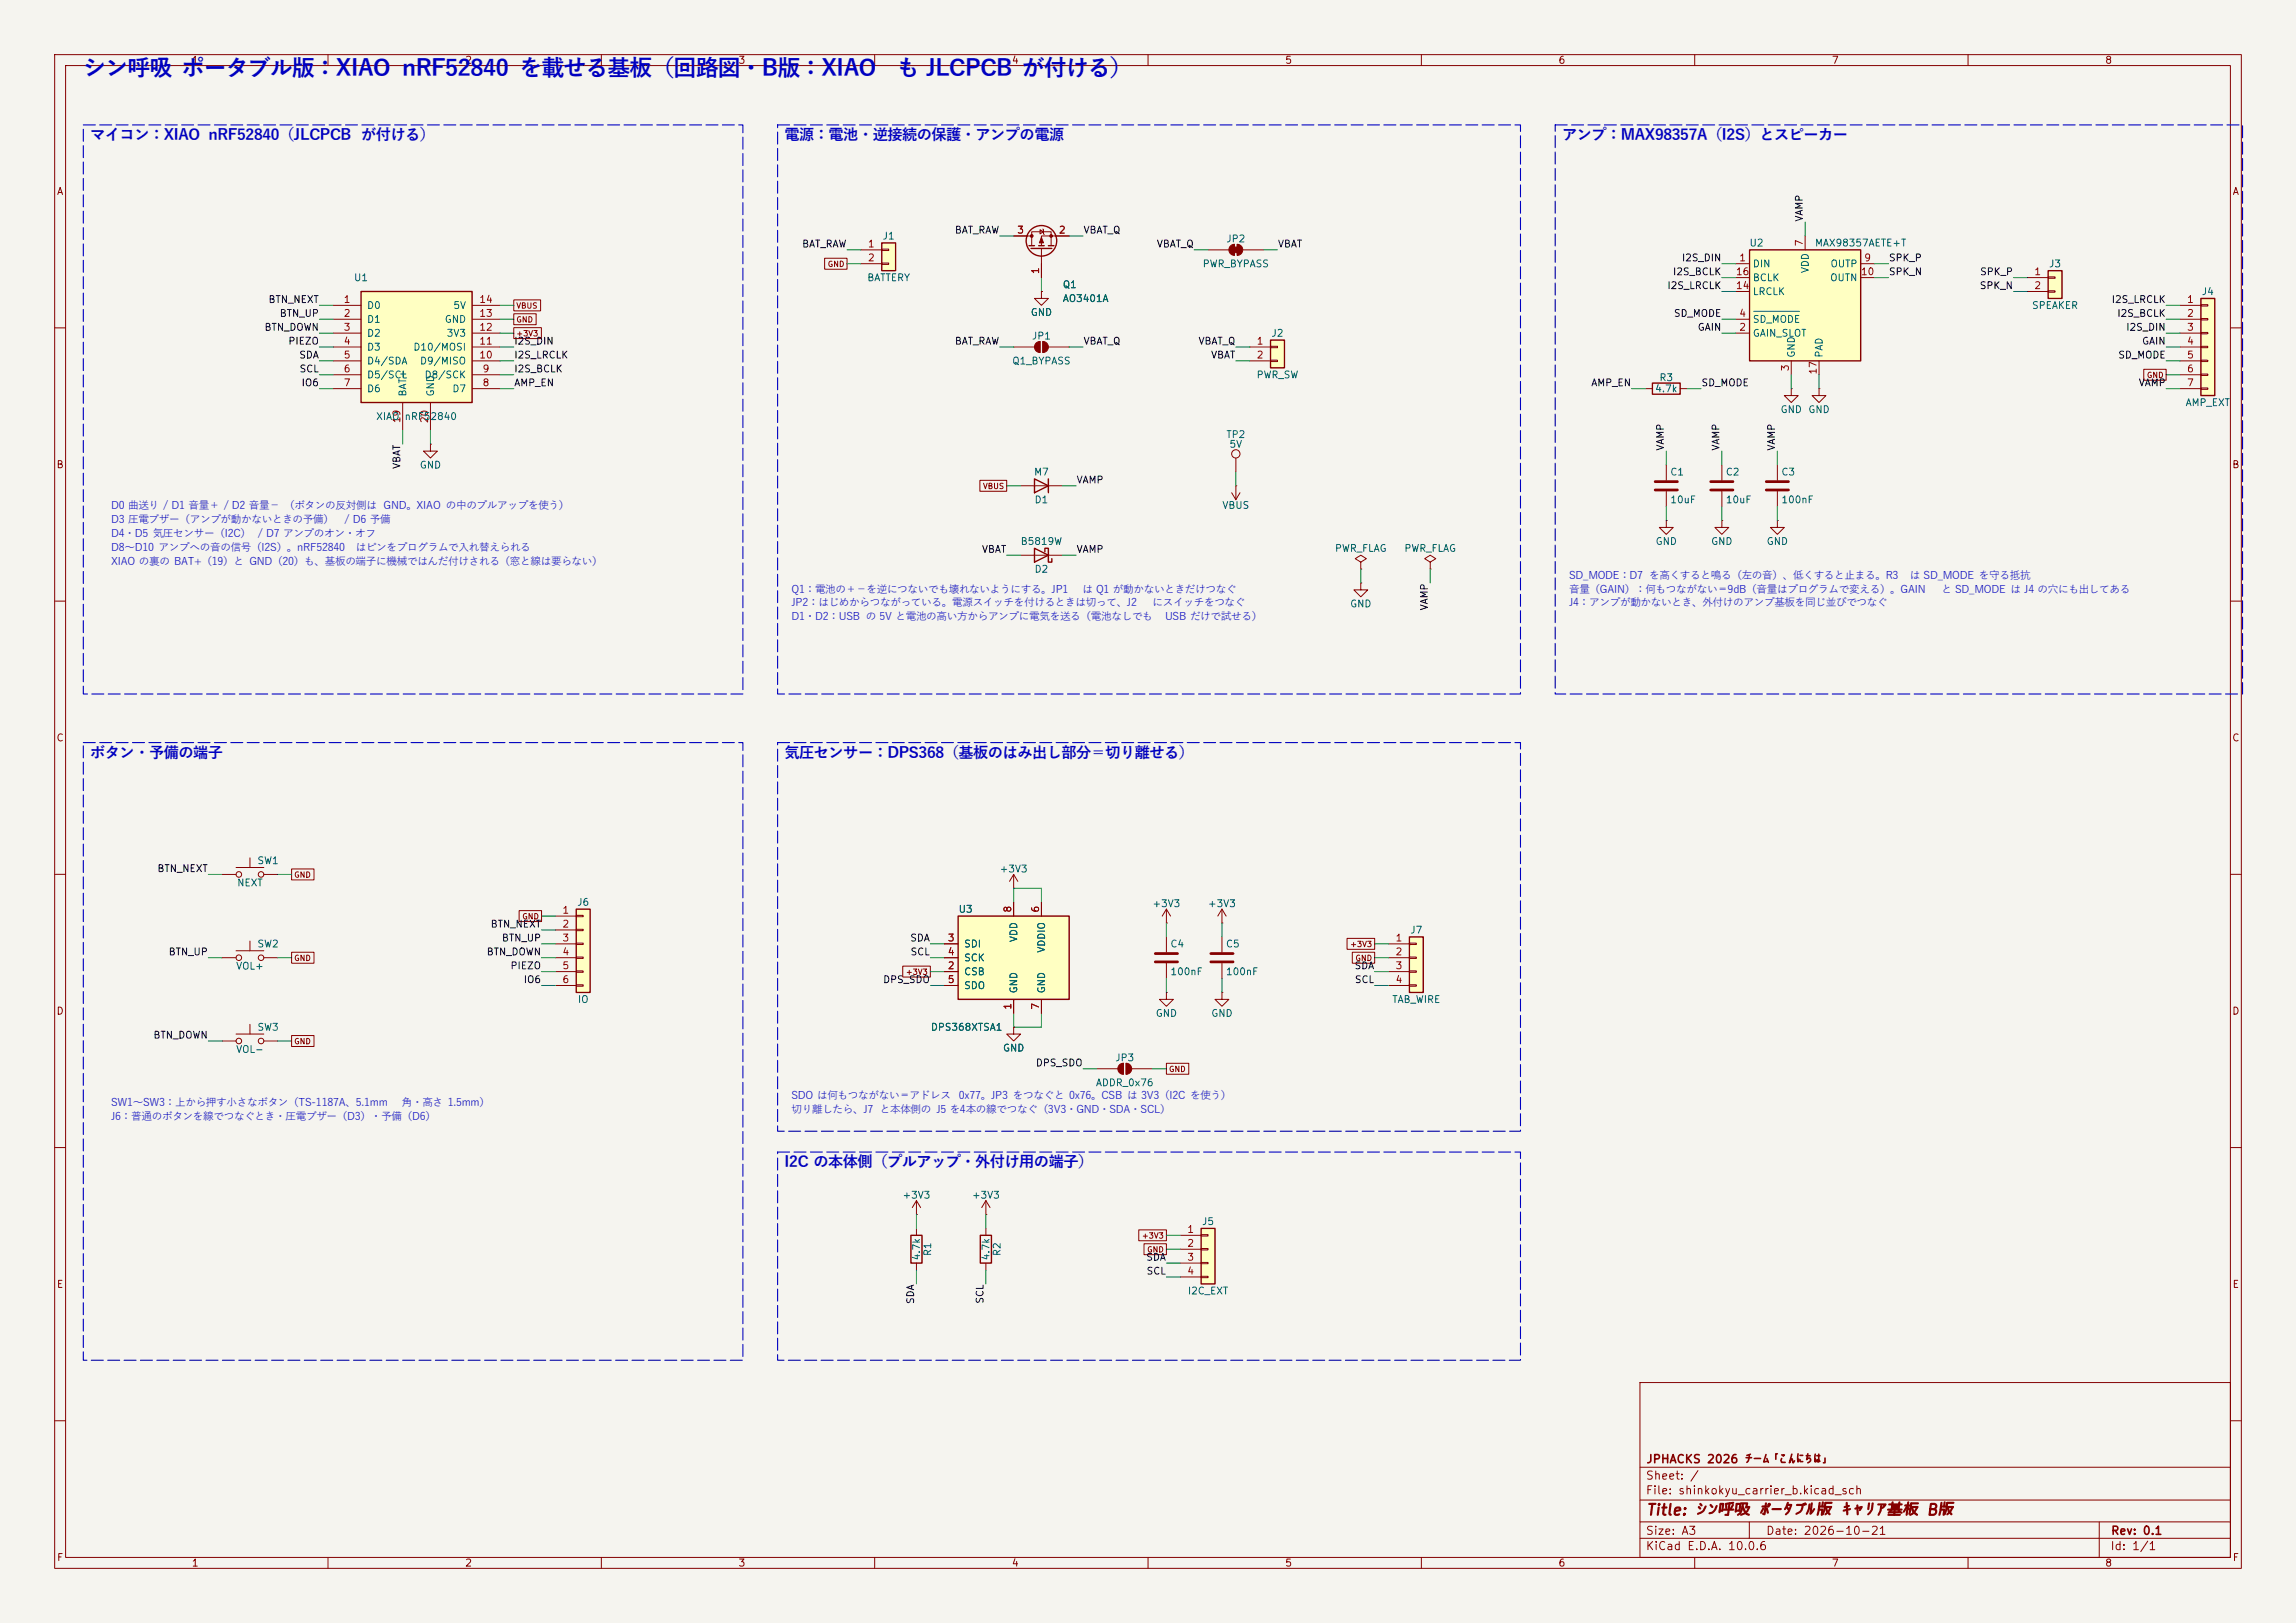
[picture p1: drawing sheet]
<svg xmlns="http://www.w3.org/2000/svg" width="420mm" height="297mm" viewBox="0 0 420 297" stroke-linecap="round" stroke-linejoin="round" font-family="sans-serif">
<defs><g id="words">
<g font-size="4.2" fill="#0000c2">
<text x="15.2" y="13.8">シン呼吸 ポータブル版：XIAO nRF52840 を載せる基板（回路図・B版：XIAO</text>
<text x="164" y="13.8">も JLCPCB が付ける）</text>
</g>
<g font-size="2.8" fill="#0000c2">
<text x="16.5" y="25.6">マイコン：XIAO nRF52840（JLCPCB が付ける）</text>
<text x="143.5" y="25.6">電源：電池・逆接続の保護・アンプの電源</text>
<text x="285.8" y="25.6">アンプ：MAX98357A（I2S）とスピーカー</text>
<text x="16.5" y="138.7">ボタン・予備の端子</text>
<text x="143.5" y="138.7">気圧センサー：DPS368（基板のはみ出し部分＝切り離せる）</text>
<text x="143.5" y="213.6">I2C の本体側（プルアップ・外付け用の端子）</text>
</g>
<text font-size="2" fill="#840000" x="301" y="277.8">Title: シン呼吸 ポータブル版 キャリア基板 B版</text>
<g font-size="1.9" fill="#0000c2">
<text x="20.3" y="95.7">D3 圧電ブザー（アンプが動かないときの予備）</text>
<text x="20.3" y="93.2">D0 曲送り / D1 音量＋ / D2 音量− （ボタンの反対側は GND。XIAO の中のプルアップを使う）</text>
<text x="63" y="95.7">/ D6 予備</text>
<text x="20.3" y="98.3">D4・D5 気圧センサー（I2C） / D7 アンプのオン・オフ</text>
<text x="20.3" y="100.8">D8〜D10 アンプへの音の信号（I2S）。nRF52840</text>
<text x="65.1" y="100.8">はピンをプログラムで入れ替えられる</text>
<text x="20.3" y="103.3">XIAO の裏の BAT+（19）と GND（20）も、基板の端子に機械ではんだ付けされる（窓と線は要らない）</text>
<text x="287" y="105.9">SD_MODE：D7 を高くすると鳴る（左の音）、低くすると止まる。R3</text>
<text x="349.3" y="105.9">は SD_MODE を守る抵抗</text>
<text x="144.8" y="108.4">Q1：電池の＋−を逆につないでも壊れないようにする。JP1</text>
<text x="144.8" y="111">JP2：はじめからつながっている。電源スイッチを付けるときは切って、J2</text>
<text x="144.8" y="113.5">D1・D2：USB の 5V と電池の高い方からアンプに電気を送る（電池なしでも</text>
<text x="198" y="108.4">は Q1 が動かないときだけつなぐ</text>
<text x="210.8" y="111">にスイッチをつなぐ</text>
<text x="213.1" y="113.5">USB だけで試せる）</text>
<text x="287" y="108.4">音量（GAIN）：何もつながない＝9dB（音量はプログラムで変える）。GAIN</text>
<text x="287" y="111">J4：アンプが動かないとき、外付けのアンプ基板を同じ並びでつなぐ</text>
<text x="355.1" y="108.4">と SD_MODE は J4 の穴にも出してある</text>
<text x="20.3" y="202.4">SW1〜SW3：上から押す小さなボタン（TS-1187A、5.1mm</text>
<text x="73.5" y="202.4">角・高さ 1.5mm）</text>
<text x="144.8" y="201.1">SDO は何もつながない＝アドレス</text>
<text x="144.8" y="203.7">切り離したら、J7 と本体側の J5 を4本の線でつなぐ（3V3・GND・SDA・SCL）</text>
<text x="175.4" y="201.1">0x77。JP3 をつなぐと 0x76。CSB は 3V3（I2C を使う）</text>
<text x="20.3" y="204.9">J6：普通のボタンを線でつなぐとき・圧電ブザー（D3）・予備（D6）</text>
</g>
<g font-size="1.5" fill="#840000">
<text x="301" y="268.1">JPHACKS 2026 チーム「こんにちは」</text>
<text x="300.9" y="273.8">File: shinkokyu_carrier_b.kicad_sch</text>
<text x="300.9" y="271.1">Sheet: /</text>
<text x="300.9" y="281.2">Size: A3</text>
<text x="322.9" y="281.2">Date: 2026-10-21</text>
<text x="386" y="281.2">Rev: 0.1</text>
<text x="300.9" y="284">KiCad E.D.A. 10.0.6</text>
<text x="385.9" y="284">Id: 1/1</text>
</g>
<g font-size="1.3" fill="#840000">
<text x="35" y="12">1</text>
<text x="85" y="12">2</text>
<text x="135" y="12">3</text>
<text x="185" y="12">4</text>
<text x="235" y="12">5</text>
<text x="285" y="12">6</text>
<text x="335" y="12">7</text>
<text x="385" y="12">8</text>
<text x="10.3" y="36">A</text>
<text x="408.3" y="36">A</text>
<text x="10.2" y="86">B</text>
<text x="408.2" y="86">B</text>
<text x="10.2" y="136">C</text>
<text x="408.2" y="136">C</text>
<text x="10.2" y="186">D</text>
<text x="408.2" y="186">D</text>
<text x="10.3" y="236">E</text>
<text x="408.3" y="236">E</text>
<text x="10.3" y="286">F</text>
<text x="35" y="287">1</text>
<text x="85" y="287">2</text>
<text x="135" y="287">3</text>
<text x="185" y="287">4</text>
<text x="235" y="287">5</text>
<text x="285" y="287">6</text>
<text x="335" y="287">7</text>
<text x="385" y="287">8</text>
<text x="408.3" y="286">F</text>
</g>
<g font-size="1.3" fill="#0f0f0f">
<text x="330.1" y="40.7" transform="rotate(-90 330.1 40.7)">VAMP</text>
<text x="146.6" y="45.6">BAT_RAW</text>
<text x="174.5" y="43.1">BAT_RAW</text>
<text x="198.1" y="43.1">VBAT_Q</text>
<text x="211.5" y="45.6">VBAT_Q</text>
<text x="233.7" y="45.6">VBAT</text>
<text x="304.9" y="53.2">I2S_LRCLK</text>
<text x="305.9" y="50.7">I2S_BCLK</text>
<text x="307.5" y="48.1">I2S_DIN</text>
<text x="345.4" y="50.7">SPK_N</text>
<text x="345.4" y="48.1">SPK_P</text>
<text x="362" y="53.2">SPK_N</text>
<text x="362.1" y="50.7">SPK_P</text>
<text x="49" y="55.8">BTN_NEXT</text>
<text x="51.1" y="58.3">BTN_UP</text>
<text x="306.1" y="58.3">SD_MODE</text>
<text x="386.2" y="55.8">I2S_LRCLK</text>
<text x="387.2" y="58.3">I2S_BCLK</text>
<text x="48.3" y="60.8">BTN_DOWN</text>
<text x="52.6" y="63.4">PIEZO</text>
<text x="54.6" y="65.9">SDA</text>
<text x="94" y="63.4">I2S_DIN</text>
<text x="94" y="65.9">I2S_LRCLK</text>
<text x="174.5" y="63.4">BAT_RAW</text>
<text x="198.1" y="63.4">VBAT_Q</text>
<text x="219.1" y="63.4">VBAT_Q</text>
<text x="221.4" y="65.9">VBAT</text>
<text x="310.4" y="60.8">GAIN</text>
<text x="387.4" y="65.9">SD_MODE</text>
<text x="388.8" y="60.8">I2S_DIN</text>
<text x="391.7" y="63.4">GAIN</text>
<text x="54.7" y="68.5">SCL</text>
<text x="55" y="71">IO6</text>
<text x="94" y="71">AMP_EN</text>
<text x="94" y="68.5">I2S_BCLK</text>
<text x="291" y="71">AMP_EN</text>
<text x="311.1" y="71">SD_MODE</text>
<text x="391.1" y="71">VAMP</text>
<text x="304.7" y="82.6" transform="rotate(-90 304.7 82.6)">VAMP</text>
<text x="314.8" y="82.6" transform="rotate(-90 314.8 82.6)">VAMP</text>
<text x="325" y="82.6" transform="rotate(-90 325 82.6)">VAMP</text>
<text x="73.5" y="85.9" transform="rotate(-90 73.5 85.9)">VBAT</text>
<text x="196.8" y="88.8">VAMP</text>
<text x="179.5" y="101.5">VBAT</text>
<text x="196.8" y="101.5">VAMP</text>
<text x="261.5" y="111.8" transform="rotate(-90 261.5 111.8)">VAMP</text>
<text x="28.7" y="159.9">BTN_NEXT</text>
<text x="89.6" y="170.1">BTN_NEXT</text>
<text x="91.7" y="172.6">BTN_UP</text>
<text x="166.4" y="172.6">SDA</text>
<text x="30.7" y="175.1">BTN_UP</text>
<text x="88.9" y="175.1">BTN_DOWN</text>
<text x="93.3" y="177.7">PIEZO</text>
<text x="166.4" y="175.1">SCL</text>
<text x="247.7" y="177.7">SDA</text>
<text x="95.7" y="180.2">IO6</text>
<text x="161.4" y="180.2">DPS_SDO</text>
<text x="247.7" y="180.2">SCL</text>
<text x="28" y="190.4">BTN_DOWN</text>
<text x="189.4" y="195.5">DPS_SDO</text>
<text x="209.6" y="231">SDA</text>
<text x="209.6" y="233.6">SCL</text>
<text x="167.5" y="238.7" transform="rotate(-90 167.5 238.7)">SDA</text>
<text x="180.2" y="238.7" transform="rotate(-90 180.2 238.7)">SCL</text>
</g>
<g font-size="1.3" fill="#a90000">
<text x="158.7" y="45.6">1</text>
<text x="186" y="43">3</text>
<text x="193.6" y="43">2</text>
<text x="330.1" y="45.2" transform="rotate(-90 330.1 45.2)">7</text>
<text x="158.7" y="48.1">2</text>
<text x="190.4" y="50.3" transform="rotate(-90 190.4 50.3)">1</text>
<text x="317.4" y="53.2">14</text>
<text x="317.4" y="50.7">16</text>
<text x="318" y="48.1">1</text>
<text x="340.3" y="50.7">10</text>
<text x="340.9" y="48.1">9</text>
<text x="372" y="50.7">1</text>
<text x="372" y="53.2">2</text>
<text x="62.8" y="55.7">1</text>
<text x="62.8" y="58.3">2</text>
<text x="87.6" y="58.3">13</text>
<text x="87.6" y="55.7">14</text>
<text x="318" y="58.3">4</text>
<text x="400" y="55.7">1</text>
<text x="400" y="58.3">2</text>
<text x="62.8" y="60.8">3</text>
<text x="62.8" y="63.4">4</text>
<text x="62.8" y="65.9">5</text>
<text x="87.6" y="65.9">10</text>
<text x="87.6" y="63.4">11</text>
<text x="87.6" y="60.8">12</text>
<text x="229.8" y="63.4">1</text>
<text x="229.8" y="65.9">2</text>
<text x="318" y="60.8">2</text>
<text x="400" y="60.8">3</text>
<text x="400" y="63.4">4</text>
<text x="400" y="65.9">5</text>
<text x="62.8" y="68.4">6</text>
<text x="62.8" y="71">7</text>
<text x="88.2" y="71">8</text>
<text x="88.2" y="68.4">9</text>
<text x="327.5" y="68" transform="rotate(-90 327.5 68)">3</text>
<text x="332.6" y="68.6" transform="rotate(-90 332.6 68.6)">17</text>
<text x="400" y="68.4">6</text>
<text x="400" y="71">7</text>
<text x="73.5" y="77.5" transform="rotate(-90 73.5 77.5)">19</text>
<text x="78.6" y="77.5" transform="rotate(-90 78.6 77.5)">20</text>
<text x="102.8" y="167.5">1</text>
<text x="185.3" y="167.1" transform="rotate(-90 185.3 167.1)">8</text>
<text x="190.4" y="167.1" transform="rotate(-90 190.4 167.1)">6</text>
<text x="102.8" y="170">2</text>
<text x="102.8" y="172.6">3</text>
<text x="173.3" y="172.6">3</text>
<text x="255.2" y="172.6">1</text>
<text x="102.8" y="175.1">4</text>
<text x="102.8" y="177.7">5</text>
<text x="173.3" y="177.7">2</text>
<text x="173.3" y="175.1">4</text>
<text x="255.2" y="175.1">2</text>
<text x="255.2" y="177.7">3</text>
<text x="102.8" y="180.2">6</text>
<text x="173.3" y="180.2">5</text>
<text x="185.3" y="184.9" transform="rotate(-90 185.3 184.9)">1</text>
<text x="190.4" y="184.9" transform="rotate(-90 190.4 184.9)">7</text>
<text x="255.2" y="180.2">4</text>
<text x="217.1" y="225.9">1</text>
<text x="217.1" y="228.5">2</text>
<text x="217.1" y="231">3</text>
<text x="217.1" y="233.5">4</text>
</g>
<g font-size="1.3" fill="#006464">
<text x="161.3" y="44.1">J1</text>
<text x="224.2" y="44.7">JP2</text>
<text x="319.9" y="45.4">U2</text>
<text x="331.9" y="45.4">MAX98357AETE+T</text>
<text x="64.6" y="51.8">U1</text>
<text x="158.5" y="51.8">BATTERY</text>
<text x="194.3" y="53">Q1</text>
<text x="219.9" y="49.2">PWR_BYPASS</text>
<text x="320.5" y="49.2">DIN</text>
<text x="320.5" y="51.8">BCLK</text>
<text x="331.2" y="50.1" transform="rotate(-90 331.2 50.1)">VDD</text>
<text x="334.7" y="51.8">OUTN</text>
<text x="334.7" y="49.2">OUTP</text>
<text x="374.7" y="49.2">J3</text>
<text x="67" y="56.8">D0</text>
<text x="67" y="59.4">D1</text>
<text x="81.2" y="59.4">GND</text>
<text x="82.8" y="56.8">5V</text>
<text x="188.4" y="58.1">GND</text>
<text x="194.3" y="55.6">AO3401A</text>
<text x="320.5" y="59.4">SD_MODE</text>
<text x="320.5" y="54.3">LRCLK</text>
<text x="371.6" y="56.8">SPEAKER</text>
<text x="402.6" y="54.3">J4</text>
<text x="67" y="61.9">D2</text>
<text x="67" y="64.5">D3</text>
<text x="75.5" y="64.5">D10/MOSI</text>
<text x="81.6" y="61.9">3V3</text>
<text x="188.6" y="62.4">JP1</text>
<text x="232.5" y="61.9">J2</text>
<text x="320.5" y="61.9">GAIN_SLOT</text>
<text x="328.6" y="65.6" transform="rotate(-90 328.6 65.6)">GND</text>
<text x="333.7" y="65.6" transform="rotate(-90 333.7 65.6)">PAD</text>
<text x="67" y="67">D4/SDA</text>
<text x="67" y="69.5">D5/SCL</text>
<text x="76.7" y="67">D9/MISO</text>
<text x="77.6" y="69.5">D8/SCK</text>
<text x="185.1" y="67">Q1_BYPASS</text>
<text x="229.7" y="69.5">PWR_SW</text>
<text x="303.4" y="70.1">R3</text>
<text x="67" y="72.1">D6</text>
<text x="68.7" y="77.2">XIAO</text>
<text x="73.9" y="77.2">nRF52840</text>
<text x="74.6" y="72.7" transform="rotate(-90 74.6 72.7)">BAT+</text>
<text x="79.7" y="72.7" transform="rotate(-90 79.7 72.7)">GND</text>
<text x="82.6" y="72.1">D7</text>
<text x="302.6" y="72.1">4.7k</text>
<text x="325.6" y="75.9">GND</text>
<text x="330.7" y="75.9">GND</text>
<text x="399.7" y="74.6">AMP_EXT</text>
<text x="224.2" y="80.5">TP2</text>
<text x="224.8" y="82.2">5V</text>
<text x="76.7" y="86.1">GND</text>
<text x="189" y="87.3">M7</text>
<text x="305.4" y="87.3">C1</text>
<text x="315.6" y="87.3">C2</text>
<text x="325.7" y="87.3">C3</text>
<text x="189.1" y="92.4">D1</text>
<text x="223.5" y="93.4">VBUS</text>
<text x="305.4" y="92.4">10uF</text>
<text x="315.6" y="92.4">10uF</text>
<text x="325.7" y="92.4">100nF</text>
<text x="186.6" y="100">B5819W</text>
<text x="244.1" y="101.3">PWR_FLAG</text>
<text x="256.8" y="101.3">PWR_FLAG</text>
<text x="302.7" y="100">GND</text>
<text x="312.9" y="100">GND</text>
<text x="323.1" y="100">GND</text>
<text x="189.1" y="105.1">D2</text>
<text x="246.9" y="111.5">GND</text>
<text x="47" y="158.4">SW1</text>
<text x="182.8" y="160">+3V3</text>
<text x="43.3" y="162.5">NEXT</text>
<text x="105.5" y="166.1">J6</text>
<text x="175.2" y="167.3">U3</text>
<text x="210.7" y="166.3">+3V3</text>
<text x="220.9" y="166.3">+3V3</text>
<text x="47" y="173.7">SW2</text>
<text x="176.2" y="173.7">SDI</text>
<text x="186.4" y="172.5" transform="rotate(-90 186.4 172.5)">VDD</text>
<text x="214" y="173.7">C4</text>
<text x="224.1" y="173.7">C5</text>
<text x="257.9" y="171.1">J7</text>
<text x="43.1" y="177.7">VOL+</text>
<text x="176.2" y="178.8">CSB</text>
<text x="176.2" y="176.2">SCK</text>
<text x="191.5" y="174.4" transform="rotate(-90 191.5 174.4)">VDDIO</text>
<text x="214" y="178.8">100nF</text>
<text x="224.1" y="178.8">100nF</text>
<text x="105.6" y="183.8">IO</text>
<text x="176.2" y="181.3">SDO</text>
<text x="186.4" y="181.9" transform="rotate(-90 186.4 181.9)">GND</text>
<text x="191.5" y="181.9" transform="rotate(-90 191.5 181.9)">GND</text>
<text x="254.6" y="183.8">TAB_WIRE</text>
<text x="47" y="188.9">SW3</text>
<text x="170.2" y="188.9">DPS368XTSA1</text>
<text x="211.3" y="186.4">GND</text>
<text x="221.5" y="186.4">GND</text>
<text x="43.1" y="193">VOL-</text>
<text x="183.4" y="192.7">GND</text>
<text x="203.9" y="194.5">JP3</text>
<text x="200.4" y="199.1">ADDR_0x76</text>
<text x="165" y="219.7">+3V3</text>
<text x="177.7" y="219.7">+3V3</text>
<text x="219.8" y="224.5">J5</text>
<text x="168.6" y="230.8" transform="rotate(-90 168.6 230.8)">4.7k</text>
<text x="170.6" y="230" transform="rotate(-90 170.6 230)">R1</text>
<text x="181.3" y="230.8" transform="rotate(-90 181.3 230.8)">4.7k</text>
<text x="183.3" y="230" transform="rotate(-90 183.3 230)">R2</text>
<text x="217.2" y="237.2">I2C_EXT</text>
</g>
<g font-size="1" fill="#840000">
<text x="151.3" y="49.1">GND</text>
<text x="94.4" y="56.7">VBUS</text>
<text x="94.4" y="59.2">GND</text>
<text x="94.4" y="61.8">+3V3</text>
<text x="392.6" y="69.4">GND</text>
<text x="179.7" y="89.7">VBUS</text>
<text x="53.7" y="160.8">GND</text>
<text x="95.4" y="168.5">GND</text>
<text x="246.9" y="173.5">+3V3</text>
<text x="53.7" y="176.1">GND</text>
<text x="165.6" y="178.6">+3V3</text>
<text x="247.8" y="176.1">GND</text>
<text x="53.7" y="191.3">GND</text>
<text x="213.7" y="196.4">GND</text>
<text x="208.8" y="226.9">+3V3</text>
<text x="209.7" y="229.4">GND</text>
</g>
</g></defs>
<path d="M0 0h420v297h-420z" fill="#f5f4ef" stroke="#f5f4ef" stroke-width=".18"/>
<g fill="none" stroke="#840000" stroke-width=".18">
<path d="M10 10h400v277h-400zM12 12h396v273h-396zM60 10v2M110 10v2M160 10v2M210 10v2M260 10v2M310 10v2M360 10v2M10 60h2M408 60h2M315 85.1v2.8"/>
<path d="M315 89.9v2.8M325.1 85.1v2.8M325.1 89.9v2.8M10 110h2M408 110h2M10 160h2M408 160h2M223.5 171.5v2.7M223.5 176.3v2.8M223.5 181.6v1.3h1.3l-1.3 1.3-1.3-1.3h1.3M223.5 181.6h.1M10 210h2"/>
<path d="M408 210h2M167.6 224.8v1.3M167.6 231.1v1.3M300 253h108v32h-108zM10 260h2M300 278.5h108M300 274.5h108M300 268.5h108M320 278.5v3M384 278.5v6.5M408 260h2M60 285v2"/>
<path d="M110 285v2M160 285v2M210 285v2M260 285v2M300 281.5h108M310 285v2M360 285v2"/>
</g>
<path d="M166.6 226.1h2.1v5h-2.1z" fill="none" stroke="#840000" stroke-width=".25"/>
<path d="M312.9 88.1h4.1M312.9 89.7h4.1M323.1 88.1h4.1M323.1 89.7h4.1M221.5 174.5h4.1M221.5 176h4.1" fill="none" stroke="#840000" stroke-width=".51"/>
<path d="M105.4 166.4h2.5v15.2h-2.5z" fill="#ffffc2"/>
<path d="M105.4 166.4h2.5v15.2h-2.5z" fill="none" stroke="#840000" stroke-width=".25"/>
<g fill="none" stroke="#840000" stroke-width=".18">
<path d="M315 95.3v1.2h1.2l-1.2 1.3-1.3-1.3h1.3M315 95.3h.1M101.6 167.6h3.8M101.6 170.2h3.8M101.6 172.7h3.8M101.6 175.3h3.8M101.6 177.8h3.8M105.4 167.5h1.3v.3h-1.3zM105.4 170.1h1.3v.2h-1.3zM105.4 172.6h1.3v.2h-1.3zM105.4 175.1h1.3v.3h-1.3zM105.4 177.7h1.3v.2h-1.3z"/>
<path d="M101.6 180.3h3.8M105.4 180.2h1.3v.3h-1.3zM200.7 195.6h3.8M205.5 194.6v2M206 194.6v2M207 195.6h3.8"/>
</g>
<g fill="#840000" stroke="#840000" stroke-width=".18">
<path d="M204.8 194.9l.7-.3v2a1.02 1.02 0 0 1-.9-.6 1.02 1.02 0 0 1 .2-1.1z"/>
<path d="M206 194.6a1.02 1.02 0 0 1 1 1 1.02 1.02 0 0 1-1 1z"/>
</g>
<path d="M320 45.7h20.4v20.3h-20.4z" fill="#ffffc2"/>
<path d="M320 45.7h20.4v20.3h-20.4z" fill="none" stroke="#840000" stroke-width=".25"/>
<path d="M317.5 48.3h2.5M317.5 58.4h2.5M317.5 50.8h2.5M317.5 53.3h2.5M330.2 43.2v2.5M340.4 48.3h2.5M340.4 50.8h2.5M317.5 61h2.5M327.7 66v2.6M332.7 71.1v1.3h1.3l-1.3 1.3-1.2-1.3h1.2M332.7 71.1h.1M332.7 66v2.6" fill="none" stroke="#840000" stroke-width=".18"/>
<path d="M320.8 57h8.4" fill="none" stroke="#006464" stroke-width=".18"/>
<path d="M374.6 49.5h2.6v5.1h-2.6z" fill="#ffffc2"/>
<path d="M374.6 49.5h2.6v5.1h-2.6zM302.3 70.1h5v2h-5z" fill="none" stroke="#840000" stroke-width=".25"/>
<path d="M370.8 50.8h3.8M370.8 53.3h3.8M374.6 50.7h1.3v.2h-1.3zM374.6 53.2h1.3v.3h-1.3zM301 71.1h1.3M307.3 71.1h1.3" fill="none" stroke="#840000" stroke-width=".18"/>
<path d="M232.4 62.2h2.5v5.1h-2.5z" fill="#ffffc2"/>
<g fill="none" stroke="#840000" stroke-width=".25">
<path d="M188.2 45h1M188.6 45.5h3.8M190 45h1M191.8 45h1M232.4 62.2h2.5v5.1h-2.5z"/>
<circle cx="190.5" cy="44.1" r="2.79"/>
</g>
<g fill="none" stroke="#840000" stroke-width=".18">
<path d="M185.4 43.2h3.3M188.7 45v-2.6h3.6v2.6M190.2 42l.7 .4-.7 .4zM190.5 53.3v1.3h1.3l-1.3 1.3-1.3-1.3h1.3M190.5 53.3h.1M190.5 45.5v5.3M190.8 41.9l.1 .1v.8l.1 .1M195.6 43.2h-5.1v1.8M228.6 63.5h3.8M228.6 66h3.8M232.4 63.4h1.3v.2h-1.3zM232.4 65.9h1.3v.3h-1.3z"/>
<path d="M78.7 81.3v1.3h1.3l-1.3 1.2-1.2-1.2h1.2M78.7 81.3h.1M225.3 90.2l.8 1.2M226.1 88.9h.1M226.1 83.8v2.6M226.1 88.9v2.5M226.8 90.2l-.7 1.2M304.8 85.1v2.8M304.8 89.9v2.8M248.9 106.7v1.3h1.3l-1.3 1.2-1.3-1.2h1.3M248.9 106.7h.1M248.9 102.9l1-.7-1-.6-1 .6 1 .7v1.2"/>
<path d="M248.9 104.1h.1M261.6 102.9l1-.7-1-.6-1 .6 1 .7v1.2M261.6 104.1h.1M43.2 158.8h5.1M45.7 157v1.8M40.6 160h2.6M40.6 175.3h2.6M43.2 174h5.1M45.7 172.2v1.8M48.3 160h2.5M48.3 175.3h2.5M185.4 162.6h.1"/>
<path d="M185.4 160l-.7 1.3M185.4 160l.8 1.3M185.4 160v2.6M213.4 168.9h.1M213.4 166.4l-.8 1.2M213.4 166.4l.7 1.2M213.4 166.4v2.5"/>
<circle cx="226.1" cy="83.1" r=".76"/>
<circle cx="43.7" cy="160" r=".51"/>
<circle cx="43.7" cy="175.3" r=".51"/>
<circle cx="47.8" cy="160" r=".51"/>
<circle cx="47.8" cy="175.3" r=".51"/>
</g>
<g fill="#840000" stroke="#840000" stroke-width=".18">
<path d="M190.5 43.4l.4 1.1h-.8z"/>
<circle cx="188.7" cy="43.2" r=".25"/>
<circle cx="192.3" cy="43.2" r=".25"/>
</g>
<path d="M302.8 88.1h4M302.8 89.7h4" fill="none" stroke="#840000" stroke-width=".51"/>
<path d="M66 53.3h20.4v20.4h-20.4z" fill="#ffffc2"/>
<path d="M66 53.3h20.4v20.4h-20.4z" fill="none" stroke="#840000" stroke-width=".25"/>
<g fill="none" stroke="#840000" stroke-width=".18">
<path d="M61 55.9h5M61 58.4h5M86.4 55.9h5M86.4 58.4h5M61 61h5M61 63.5h5M61 66h5M61 68.6h5M61 71.1h5M73.7 73.7v5M78.7 73.7v5M86.4 61h5"/>
<path d="M86.4 63.5h5M86.4 66h5M86.4 68.6h5M86.4 71.1h5"/>
</g>
<path d="M161.3 44.5h2.5v5h-2.5z" fill="#ffffc2"/>
<path d="M161.3 44.5h2.5v5h-2.5zM189.2 100.3l2.6 1.3-2.6 1.3zM191.1 101v-.7h.7v2.6h.6v-.7M179.3 226.1h2.1v5h-2.1z" fill="none" stroke="#840000" stroke-width=".25"/>
<path d="M157.5 45.7h3.8M157.5 48.3h3.8M161.3 45.6h1.3v.2h-1.3zM161.3 48.1h1.3v.3h-1.3zM304.8 95.3v1.2h1.3l-1.3 1.3-1.3-1.3h1.3M304.8 95.3h.1M186.7 101.6h7.6M185.4 188v1.2h1.3l-1.3 1.3-1.3-1.3h1.3M185.4 188h.1M180.3 224.8v1.3M180.3 231.1v1.3" fill="none" stroke="#840000" stroke-width=".18"/>
<path d="M175.3 167.6h20.3v15.3h-20.3z" fill="#ffffc2"/>
<path d="M189.2 87.6l2.6 1.3-2.6 1.3zM191.8 87.6v2.6M175.3 167.6h20.3v15.3h-20.3z" fill="none" stroke="#840000" stroke-width=".25"/>
<g fill="none" stroke="#840000" stroke-width=".18">
<path d="M185.4 63.5h3.8M190.2 62.5v2M190.8 62.5v2M191.8 63.5h3.8M186.7 88.9h7.6M172.7 177.8h2.6M172.7 172.7h2.6M172.7 175.3h2.6M185.4 165.1v2.5M190.5 165.1v2.5M172.7 180.3h2.6M185.4 182.9v2.5"/>
<path d="M190.5 182.9v2.5M213.4 181.6v1.3h1.2l-1.2 1.3-1.3-1.3h1.3M213.4 181.6h.1M167.6 219.7l-.7 1.3M167.6 219.7l.8 1.3M167.6 219.7v2.5M180.3 219.7l-.7 1.3M180.3 219.7l.8 1.3M180.3 219.7v2.5M167.6 222.2h.1M180.3 222.2h.1"/>
</g>
<g fill="#840000" stroke="#840000" stroke-width=".18">
<path d="M189.5 62.8l.7-.3v2a1.02 1.02 0 0 1-.9-.6 1.02 1.02 0 0 1 .2-1.1z"/>
<path d="M190.8 62.5a1.02 1.02 0 0 1 1 1 1.02 1.02 0 0 1-1 1z"/>
</g>
<path d="M219.7 224.8h2.5v10.1h-2.5z" fill="#ffffc2"/>
<path d="M219.7 224.8h2.5v10.1h-2.5z" fill="none" stroke="#840000" stroke-width=".25"/>
<g fill="none" stroke="#840000" stroke-width=".18">
<path d="M213.4 171.5v2.7M213.4 176.3v2.8M40.6 190.5h2.6M43.2 189.2h5.1M45.7 187.5v1.7M48.3 190.5h2.5M215.9 226.1h3.8M215.9 228.6h3.8M215.9 231.1h3.8M215.9 233.7h3.8M219.7 225.9h1.3v.3h-1.3zM219.7 228.5h1.3v.2h-1.3z"/>
<path d="M219.7 231h1.3v.3h-1.3zM219.7 233.6h1.3v.2h-1.3z"/>
<circle cx="43.7" cy="190.5" r=".51"/>
<circle cx="47.8" cy="190.5" r=".51"/>
</g>
<path d="M211.3 174.5h4.1M211.3 176h4.1" fill="none" stroke="#840000" stroke-width=".51"/>
<path d="M257.8 171.5h2.5v10.1h-2.5z" fill="#ffffc2"/>
<path d="M257.8 171.5h2.5v10.1h-2.5z" fill="none" stroke="#840000" stroke-width=".25"/>
<g fill="none" stroke="#840000" stroke-width=".18">
<path d="M221 45.7h3.8M225.8 44.7v2M226.3 44.7v2M227.3 45.7h3.8M325.1 95.3v1.2h1.3l-1.3 1.3-1.3-1.3h1.3M325.1 95.3h.1M223.5 168.9h.1M223.5 166.4l-.7 1.2M223.5 166.4l.8 1.2M223.5 166.4v2.5M254 172.7h3.8M254 175.3h3.8"/>
<path d="M254 177.8h3.8M257.8 172.6h1.3v.2h-1.3zM257.8 175.1h1.3v.3h-1.3zM257.8 177.7h1.3v.2h-1.3zM254 180.3h3.8M257.8 180.2h1.3v.3h-1.3z"/>
</g>
<g fill="#840000" stroke="#840000" stroke-width=".18">
<path d="M225.6 45.2h1v1h-1z"/>
<path d="M225.1 45l.7-.3v2a1.02 1.02 0 0 1-.9-.6 1.02 1.02 0 0 1 .2-1.1z"/>
<path d="M226.3 44.7a1.02 1.02 0 0 1 1 1 1.02 1.02 0 0 1-1 1z"/>
</g>
<path d="M402.6 54.6h2.5v17.8h-2.5z" fill="#ffffc2"/>
<path d="M402.6 54.6h2.5v17.8h-2.5z" fill="none" stroke="#840000" stroke-width=".25"/>
<g fill="none" stroke="#840000" stroke-width=".18">
<path d="M94 54.9h4.9v2h-4.9zM94 57.4h4.1v2h-4.1zM94 60h5v2h-5zM150.8 47.3h4.1v2h-4.1zM185.4 43.2h2.6M190.5 53.3h.1M190.5 48.3v2.5M193 43.2h2.6M398.8 55.9h3.8M398.8 58.4h3.8M402.6 55.8h1.3v.2h-1.3zM402.6 58.3h1.3v.2h-1.3z"/>
<path d="M327.7 71.1v1.3h1.2l-1.2 1.3-1.3-1.3h1.3M327.7 71.1h.1M392.1 67.6h4.1v2h-4.1zM398.8 61h3.8M398.8 63.5h3.8M398.8 66h3.8M398.8 68.6h3.8M398.8 71.1h3.8M402.6 60.8h1.3v.3h-1.3zM402.6 63.4h1.3v.2h-1.3zM402.6 65.9h1.3v.3h-1.3zM402.6 68.5h1.3v.2h-1.3z"/>
<path d="M402.6 71h1.3v.2h-1.3zM179.2 87.9h4.9v2h-4.9zM53.3 159h4.1v2h-4.1zM53.3 174.3h4.1v2h-4.1zM95 166.6h4.1v2h-4.1zM165.1 176.8h5.1v2h-5.1zM172.7 177.8h2.6M172.7 172.7h2.6M172.7 175.3h2.6M185.4 165.1v2.5M190.5 165.1v2.5M246.4 171.7h5.1v2h-5.1z"/>
<path d="M247.4 174.3h4.1v2h-4.1zM53.3 189.5h4.1v2h-4.1zM172.7 180.3h2.6M185.4 188h.1M185.4 182.9v2.5M190.5 182.9v2.5M213.4 194.6h4.1v2h-4.1zM208.3 225.1h5.1v2h-5.1zM209.3 227.6h4.1v2h-4.1z"/>
</g>
<g fill="none" stroke="#009600" stroke-width=".18">
<path d="M58.4 55.9h2.6M58.4 58.4h2.6M91.4 55.9h2.6M91.4 58.4h2.6M154.9 45.7h2.6M154.9 48.3h2.6M182.9 43.2h2.5M190.5 50.8v2.5M195.6 43.2h2.5M218.4 45.7h2.6M231.1 45.7h2.6M315 48.3h2.5"/>
<path d="M315 50.8h2.5M315 58.4h2.5M315 53.3h2.5M330.2 40.6v2.6M342.9 48.3h2.5M342.9 50.8h2.5M368.3 50.8h2.5M368.3 53.3h2.5M396.2 55.9h2.6M396.2 58.4h2.6M58.4 63.5h2.6M58.4 61h2.6"/>
<path d="M58.4 66h2.6M58.4 68.6h2.6M58.4 71.1h2.6M73.7 78.7v2.6M78.7 78.7v2.6M91.4 63.5h2.6M91.4 61h2.6M91.4 66h2.6M91.4 68.6h2.6M91.4 71.1h2.6M182.9 63.5h2.5M195.6 63.5h2.5"/>
<path d="M226.1 63.5h2.5M226.1 66h2.5M298.4 71.1h2.6M308.6 71.1h2.5M315 61h2.5M327.7 68.6v2.5M332.7 68.6v2.5M396.2 63.5h2.6M396.2 61h2.6M396.2 66h2.6M396.2 68.6h2.6M396.2 71.1h2.6"/>
<path d="M184.1 88.9h2.6M194.3 88.9h2.5M226.1 86.4v2.5M304.8 82.6v2.5M304.8 92.7v2.6M315 82.6v2.5M315 92.7v2.6M325.1 82.6v2.5M325.1 92.7v2.6M184.1 101.6h2.6M194.3 101.6h2.5M248.9 104.1v2.6"/>
<path d="M261.6 104.1v2.6M38.1 175.3h2.5M38.1 160h2.5M50.8 175.3h2.5M50.8 160h2.5M99.1 175.3h2.5M99.1 172.7h2.5M99.1 177.8h2.5M99.1 170.2h2.5M99.1 167.6h2.5M170.2 175.3h2.5M170.2 172.7h2.5"/>
<path d="M170.2 177.8h2.5M185.4 165.1v-2.5h5.1v2.5M213.4 168.9v2.6M213.4 179.1v2.5M223.5 168.9v2.6M223.5 179.1v2.5M251.5 175.3h2.5M251.5 172.7h2.5M251.5 177.8h2.5M38.1 190.5h2.5M50.8 190.5h2.5M99.1 180.3h2.5"/>
<path d="M170.2 180.3h2.5M185.4 185.4v2.6h5.1v-2.6M198.1 195.6h2.6M210.8 195.6h2.6M251.5 180.3h2.5M167.6 222.2v2.6M167.6 232.4v2.5M180.3 222.2v2.6M180.3 232.4v2.5M213.4 226.1h2.5M213.4 228.6h2.5M213.4 231.1h2.5"/>
<path d="M213.4 233.7h2.5"/>
</g>
<path d="M15.2 22.9h120.7v104.1h-120.7zM142.2 22.9h135.9v104.1h-135.9zM284.5 22.9h125.7v104.1h-125.7zM15.2 135.9h120.7v113h-120.7zM142.2 135.9h135.9v71.1h-135.9zM142.2 210.8h135.9v38.1h-135.9z" fill="none" stroke="#0000c2" stroke-width=".2" stroke-dasharray="2.2 .8"/>
<use href="#words"/>
</svg>
